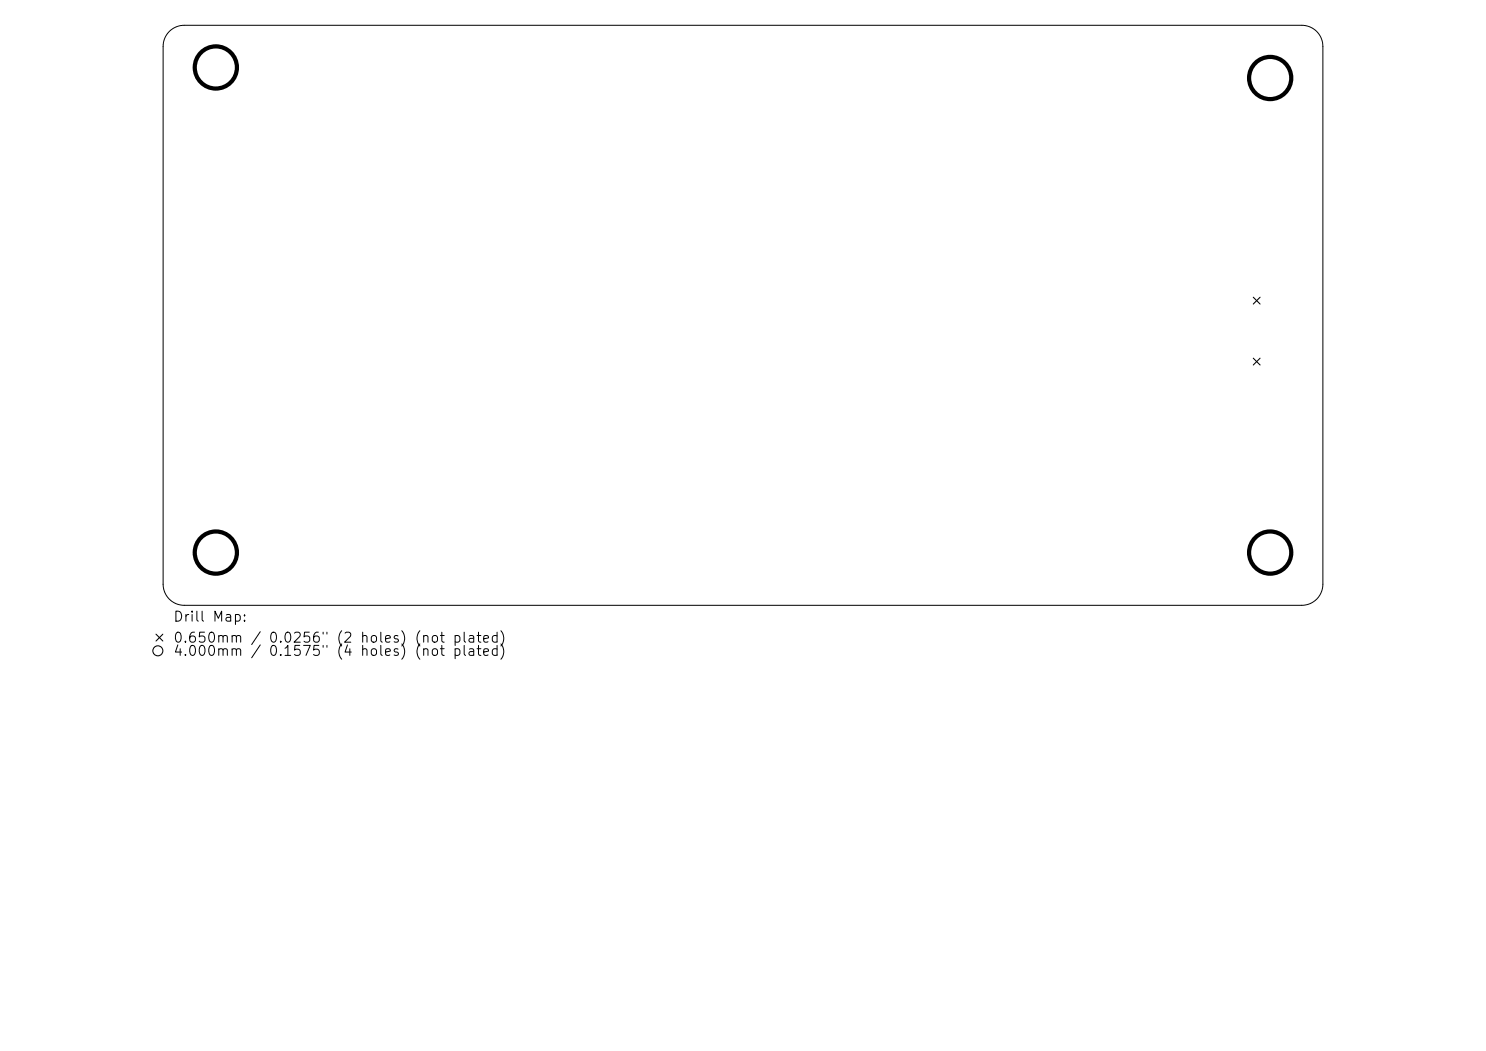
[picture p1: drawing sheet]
<svg xmlns="http://www.w3.org/2000/svg" width="297mm" height="210mm" viewBox="0 0 297 210" stroke-linecap="round" stroke-linejoin="round" font-family="sans-serif">
<defs><g id="words">
<g font-size="2">
<text x="34.5" y="124.7">Drill Map:</text>
<text x="34.5" y="128.9">0.650mm / 0.0256&quot; (2 holes) (not plated)</text>
<text x="34.5" y="131.6">4.000mm / 0.1575&quot; (4 holes) (not plated)</text>
</g>
</g></defs>
<path d="M33.8 6.3a4.2 4.2 0 0 1 3-1.2h223.4a4.2 4.2 0 0 1 4.2 4.2v107.4a4.2 4.2 0 0 1-4.2 4.3h-223.4a4.2 4.2 0 0 1-4.2-4.3v-107.4a4.2 4.2 0 0 1 1.2-3z" fill="none" stroke="#000" stroke-width=".2"/>
<g fill="none" stroke="#000" stroke-width=".21">
<path d="M250.5 59.4l1.4 1.4M251.9 59.4l-1.4 1.4M250.5 71.6l1.4 1.3M251.9 71.6l-1.4 1.3M31.2 126.7l1.3 1.4M32.5 126.7l-1.3 1.4"/>
<circle cx="31.5" cy="130" r="1"/>
</g>
<g fill="none" stroke="#000" stroke-width=".84">
<circle cx="43.1" cy="13.5" r="4.2"/>
<circle cx="253.9" cy="15.6" r="4.2"/>
<circle cx="43.1" cy="110.4" r="4.2"/>
<circle cx="253.9" cy="110.4" r="4.2"/>
</g>
<use href="#words"/>
</svg>
